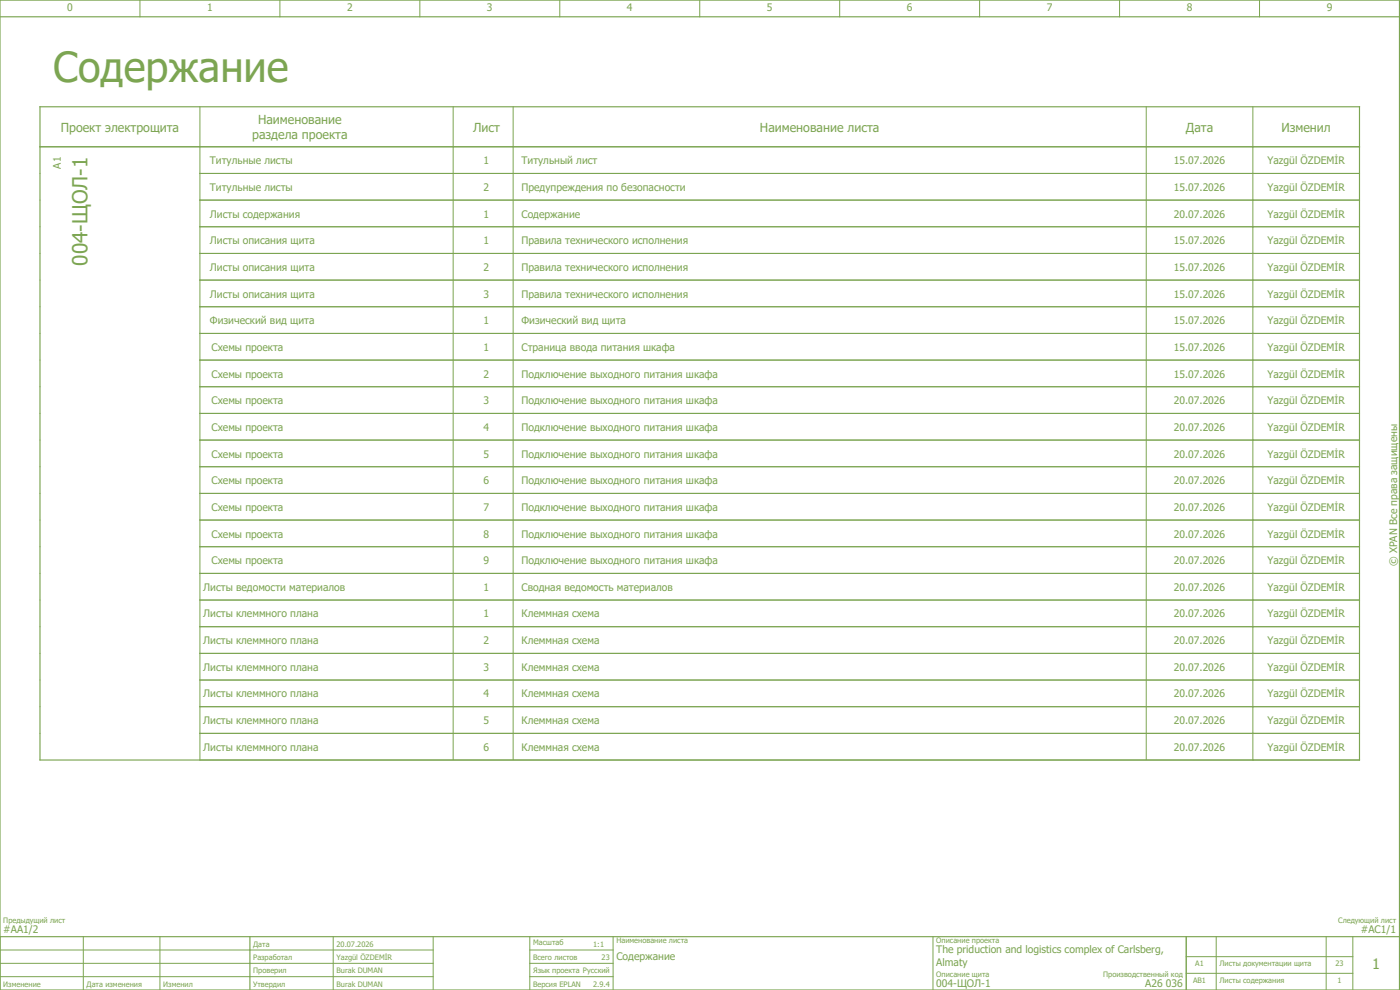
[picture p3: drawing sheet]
<svg xmlns="http://www.w3.org/2000/svg" width="420mm" height="297mm" viewBox="0 0 420 297" stroke-linecap="round" stroke-linejoin="round" font-family="sans-serif">
<defs><g id="words">
<text font-size="12.4" fill="#7ca552" x="16" y="24.5">Содержание</text>
<text font-size="6.2" fill="#7ca552" x="26.2" y="79.7" transform="rotate(-90 26.2 79.7)">004-ЩОЛ-1</text>
<text font-size="4.3" fill="#7ca552" x="411.8" y="290.8">1</text>
<g font-size="3.7" fill="#7ca552">
<text x="18.2" y="39.5">Проект электрощита</text>
<text x="75.7" y="41.8">раздела проекта</text>
<text x="77.5" y="37.3">Наименование</text>
<text x="142" y="39.5">Лист</text>
<text x="228.1" y="39.5">Наименование листа</text>
<text x="355.9" y="39.5">Дата</text>
<text x="384.6" y="39.5">Изменил</text>
</g>
<g font-size="3.1" fill="#7ca552">
<text x="20.2" y="3.4">0</text>
<text x="62.2" y="3.4">1</text>
<text x="104.2" y="3.4">2</text>
<text x="146.2" y="3.4">3</text>
<text x="188.2" y="3.4">4</text>
<text x="230.2" y="3.4">5</text>
<text x="272.2" y="3.4">6</text>
<text x="314.2" y="3.4">7</text>
<text x="356.2" y="3.4">8</text>
<text x="398.2" y="3.4">9</text>
<text x="18.2" y="50.6" transform="rotate(-90 18.2 50.6)">A1</text>
<text x="63" y="49.3">Титульные листы</text>
<text x="145.2" y="49.3">1</text>
<text x="156.5" y="49.3">Титульный лист</text>
<text x="352.3" y="49.3">15.07.2026</text>
<text x="380.4" y="49.3">Yazgül ÖZDEMİR</text>
<text x="63" y="57.3">Титульные листы</text>
<text x="145.2" y="57.3">2</text>
<text x="156.5" y="57.3">Предупреждения по безопасности</text>
<text x="352.3" y="57.3">15.07.2026</text>
<text x="380.4" y="57.3">Yazgül ÖZDEMİR</text>
<text x="63" y="65.3">Листы содержания</text>
<text x="145.2" y="65.3">1</text>
<text x="156.5" y="65.3">Содержание</text>
<text x="352.3" y="65.3">20.07.2026</text>
<text x="380.4" y="65.3">Yazgül ÖZDEMİR</text>
<text x="63" y="73.3">Листы описания щита</text>
<text x="145.2" y="73.3">1</text>
<text x="156.5" y="73.3">Правила технического исполнения</text>
<text x="352.3" y="73.3">15.07.2026</text>
<text x="380.4" y="73.3">Yazgül ÖZDEMİR</text>
<text x="63" y="81.3">Листы описания щита</text>
<text x="145.2" y="81.3">2</text>
<text x="156.5" y="81.3">Правила технического исполнения</text>
<text x="352.3" y="81.3">15.07.2026</text>
<text x="380.4" y="81.3">Yazgül ÖZDEMİR</text>
<text x="63" y="89.3">Листы описания щита</text>
<text x="145.2" y="89.3">3</text>
<text x="156.5" y="89.3">Правила технического исполнения</text>
<text x="352.3" y="89.3">15.07.2026</text>
<text x="380.4" y="89.3">Yazgül ÖZDEMİR</text>
<text x="63" y="97.3">Физический вид щита</text>
<text x="145.2" y="97.3">1</text>
<text x="156.5" y="97.3">Физический вид щита</text>
<text x="352.3" y="97.3">15.07.2026</text>
<text x="380.4" y="97.3">Yazgül ÖZDEMİR</text>
<text x="63.5" y="105.3">Схемы проекта</text>
<text x="145.2" y="105.3">1</text>
<text x="156.5" y="105.3">Страница ввода питания шкафа</text>
<text x="352.3" y="105.3">15.07.2026</text>
<text x="380.4" y="105.3">Yazgül ÖZDEMİR</text>
<text x="63.5" y="113.3">Схемы проекта</text>
<text x="145.2" y="113.3">2</text>
<text x="156.5" y="113.3">Подключение выходного питания шкафа</text>
<text x="352.3" y="113.3">15.07.2026</text>
<text x="380.4" y="113.3">Yazgül ÖZDEMİR</text>
<text x="63.5" y="121.3">Схемы проекта</text>
<text x="145.2" y="121.3">3</text>
<text x="156.5" y="121.3">Подключение выходного питания шкафа</text>
<text x="352.3" y="121.3">20.07.2026</text>
<text x="380.4" y="121.3">Yazgül ÖZDEMİR</text>
<text x="63.5" y="129.3">Схемы проекта</text>
<text x="145.2" y="129.3">4</text>
<text x="156.5" y="129.3">Подключение выходного питания шкафа</text>
<text x="352.3" y="129.3">20.07.2026</text>
<text x="380.4" y="129.3">Yazgül ÖZDEMİR</text>
<text x="63.5" y="137.3">Схемы проекта</text>
<text x="145.2" y="137.3">5</text>
<text x="156.5" y="137.3">Подключение выходного питания шкафа</text>
<text x="352.3" y="137.3">20.07.2026</text>
<text x="380.4" y="137.3">Yazgül ÖZDEMİR</text>
<text x="63.5" y="145.3">Схемы проекта</text>
<text x="145.2" y="145.3">6</text>
<text x="156.5" y="145.3">Подключение выходного питания шкафа</text>
<text x="352.3" y="145.3">20.07.2026</text>
<text x="380.4" y="145.3">Yazgül ÖZDEMİR</text>
<text x="63.5" y="153.3">Схемы проекта</text>
<text x="145.2" y="153.3">7</text>
<text x="156.5" y="153.3">Подключение выходного питания шкафа</text>
<text x="352.3" y="153.3">20.07.2026</text>
<text x="380.4" y="153.3">Yazgül ÖZDEMİR</text>
<text x="63.5" y="161.3">Схемы проекта</text>
<text x="145.2" y="161.3">8</text>
<text x="156.5" y="161.3">Подключение выходного питания шкафа</text>
<text x="352.3" y="161.3">20.07.2026</text>
<text x="380.4" y="161.3">Yazgül ÖZDEMİR</text>
<text x="63.5" y="169.3">Схемы проекта</text>
<text x="145.2" y="169.3">9</text>
<text x="156.5" y="169.3">Подключение выходного питания шкафа</text>
<text x="352.3" y="169.3">20.07.2026</text>
<text x="380.4" y="169.3">Yazgül ÖZDEMİR</text>
<text x="419.4" y="169.9" transform="rotate(-90 419.4 169.9)">© XPAN Все права защищены</text>
<text x="61" y="177.3">Листы ведомости материалов</text>
<text x="145.2" y="177.3">1</text>
<text x="156.5" y="177.3">Сводная ведомость материалов</text>
<text x="352.3" y="177.3">20.07.2026</text>
<text x="380.4" y="177.3">Yazgül ÖZDEMİR</text>
<text x="61" y="185.3">Листы клеммного плана</text>
<text x="145.2" y="185.3">1</text>
<text x="156.5" y="185.3">Клеммная схема</text>
<text x="352.3" y="185.3">20.07.2026</text>
<text x="380.4" y="185.3">Yazgül ÖZDEMİR</text>
<text x="61" y="193.3">Листы клеммного плана</text>
<text x="145.2" y="193.3">2</text>
<text x="156.5" y="193.3">Клеммная схема</text>
<text x="352.3" y="193.3">20.07.2026</text>
<text x="380.4" y="193.3">Yazgül ÖZDEMİR</text>
<text x="61" y="201.3">Листы клеммного плана</text>
<text x="145.2" y="201.3">3</text>
<text x="156.5" y="201.3">Клеммная схема</text>
<text x="352.3" y="201.3">20.07.2026</text>
<text x="380.4" y="201.3">Yazgül ÖZDEMİR</text>
<text x="61" y="209.3">Листы клеммного плана</text>
<text x="145.2" y="209.3">4</text>
<text x="156.5" y="209.3">Клеммная схема</text>
<text x="352.3" y="209.3">20.07.2026</text>
<text x="380.4" y="209.3">Yazgül ÖZDEMİR</text>
<text x="61" y="217.3">Листы клеммного плана</text>
<text x="145.2" y="217.3">5</text>
<text x="156.5" y="217.3">Клеммная схема</text>
<text x="352.3" y="217.3">20.07.2026</text>
<text x="380.4" y="217.3">Yazgül ÖZDEMİR</text>
<text x="61" y="225.3">Листы клеммного плана</text>
<text x="145.2" y="225.3">6</text>
<text x="156.5" y="225.3">Клеммная схема</text>
<text x="352.3" y="225.3">20.07.2026</text>
<text x="380.4" y="225.3">Yazgül ÖZDEMİR</text>
<text x="1" y="280">#AA1/2</text>
<text x="408.4" y="280">#AC1/1</text>
<text x="281" y="286">The priduction and logistics complex of Carlsberg,</text>
<text x="185" y="288.1">Содержание</text>
<text x="281" y="289.8">Almaty</text>
<text x="281" y="296">004-ЩОЛ-1</text>
<text x="343.7" y="296">A26 036</text>
</g>
<g font-size="2.2" fill="#7ca552">
<text x="1" y="277">Предыдущий лист</text>
<text x="401.6" y="277">Следующий лист</text>
<text x="76" y="284">Дата</text>
<text x="101" y="284">20.07.2026</text>
<text x="160" y="283.6">Масштаб</text>
<text x="178" y="284">1:1</text>
<text x="185" y="283">Наименование листа</text>
<text x="281" y="283">Описание проекта</text>
<text x="76" y="288">Разработал</text>
<text x="76" y="292">Проверил</text>
<text x="101" y="288">Yazgül ÖZDEMİR</text>
<text x="101" y="292">Burak DUMAN</text>
<text x="160" y="288">Всего листов</text>
<text x="160" y="292">Язык проекта Русский</text>
<text x="180.6" y="288">23</text>
<text x="281" y="293">Описание щита</text>
<text x="331.1" y="293">Производственный код</text>
<text x="358.7" y="289.9">A1</text>
<text x="366" y="289.9">Листы документации щита</text>
<text x="400.8" y="289.9">23</text>
<text x="1" y="296">Изменение</text>
<text x="26" y="296">Дата изменения</text>
<text x="49" y="296">Изменил</text>
<text x="76" y="296">Утвердил</text>
<text x="101" y="296">Burak DUMAN</text>
<text x="160" y="296">Версия EPLAN</text>
<text x="178" y="296">2.9.4</text>
<text x="358.1" y="294.9">AB1</text>
<text x="366" y="294.9">Листы содержания</text>
<text x="401.4" y="294.9">1</text>
</g>
</g></defs>
<path d="M0 0h420v297h-420zM0 5h420M12 32h396v196h-396zM12 44h396M0 281h420M75 281v16" fill="none" stroke="#7ca552" stroke-width=".35"/>
<g fill="none" stroke="#7ca552" stroke-width=".3">
<path d="M42 0v5M84 0v5M126 0v5M168 0v5M210 0v5M252 0v5M294 0v5M336 0v5M378 0v5M60 32v196h348M136 32v12M154 32v12"/>
<path d="M344 32v12M376 32v196M12 44h396M60 52h348M136 44.2v7.7M136 52.2v7.7M154 44.2v7.7M154 52.2v7.7M344 44.2v7.7M344 52.2v7.7M60 60h348M60 68h348"/>
<path d="M60 76h348M136 60.2v7.7M136 68.2v7.7M136 76.2v7.7M154 60.2v7.7M154 68.2v7.7M154 76.2v7.7M344 60.2v7.7M344 68.2v7.7M344 76.2v7.7M60 84h348M60 92h348"/>
<path d="M136 84.2v7.7M136 92.2v7.7M154 84.2v7.7M154 92.2v7.7M344 84.2v7.7M344 92.2v7.7M60 100h348M60 108h348M60 116h348M136 100.2v7.7M136 108.2v7.7M136 116.2v7.7"/>
<path d="M154 100.2v7.7M154 108.2v7.7M154 116.2v7.7M344 100.2v7.7M344 108.2v7.7M344 116.2v7.7M60 124h348M60 132h348M136 124.2v7.7M136 132.2v7.7M154 124.2v7.7M154 132.2v7.7"/>
<path d="M344 124.2v7.7M344 132.2v7.7M60 140h348M60 148h348M60 156h348M136 140.2v7.7M136 148.2v7.7M136 156.2v7.7M154 140.2v7.7M154 148.2v7.7M154 156.2v7.7M344 140.2v7.7"/>
<path d="M344 148.2v7.7M344 156.2v7.7M60 164h348M60 172h348M136 164.2v7.7M136 172.2v7.7M154 164.2v7.7M154 172.2v7.7M344 164.2v7.7M344 172.2v7.7M60 180h348M60 188h348"/>
<path d="M60 196h348M136 180.2v7.7M136 188.2v7.7M136 196.2v7.7M154 180.2v7.7M154 188.2v7.7M154 196.2v7.7M344 180.2v7.7M344 188.2v7.7M344 196.2v7.7M60 204h348M60 212h348"/>
<path d="M136 204.2v7.7M136 212.2v7.7M154 204.2v7.7M154 212.2v7.7M344 204.2v7.7M344 212.2v7.7M60 220h348M136 220.2v7.7M154 220.2v7.7M344 220.2v7.7M0 285h130M0 289h130"/>
<path d="M0 293h130M25 281v16M48 281v16M100 281v16M130 281v16M159 281v16M159 285h25M159 289h25M159 293h25M184 281v16M280 281v16M356 287h50"/>
<path d="M356 281v16M356 292h50M365 281v16M398 281v16M406 281v16"/>
</g>
<use href="#words"/>
</svg>
